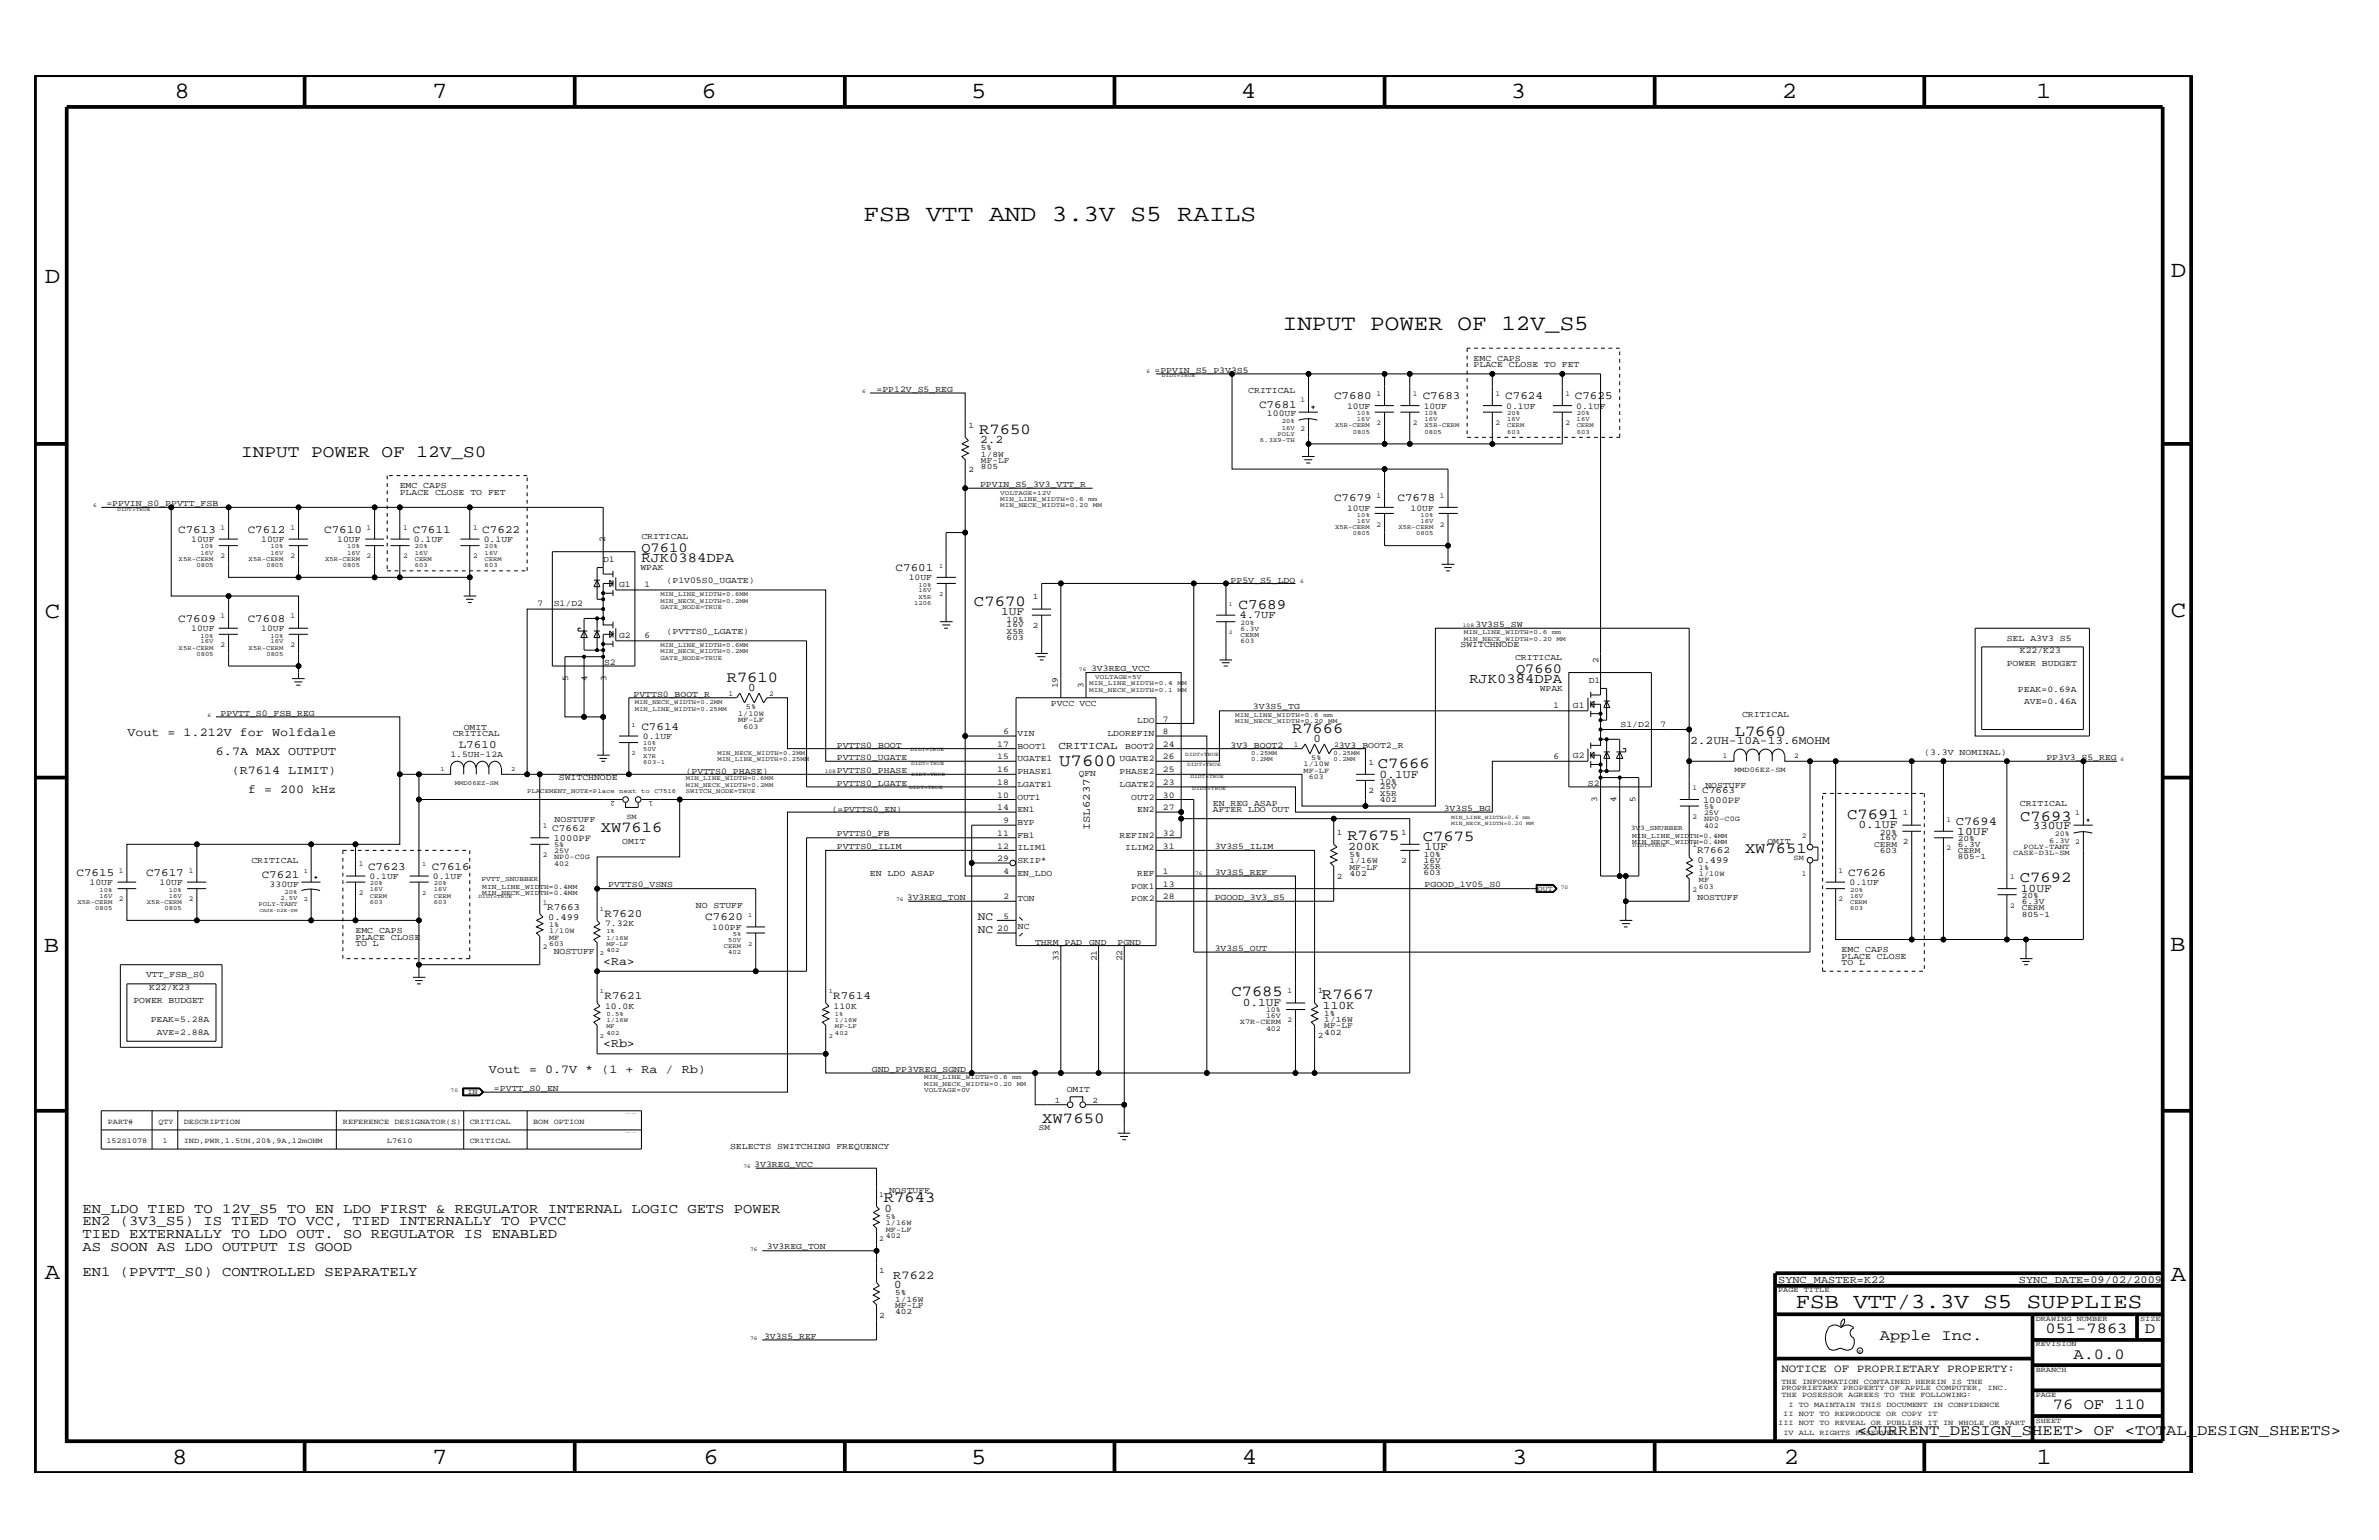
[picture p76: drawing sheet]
<svg xmlns="http://www.w3.org/2000/svg" width="432mm" height="279mm" viewBox="0 0 432 279" stroke-linecap="round" stroke-linejoin="round" font-family="sans-serif">
<defs><g id="words">
<g font-size="4.2">
<text x="31.7" y="17.8">8</text>
<text x="78.4" y="17.8">7</text>
<text x="127.3" y="17.8">6</text>
<text x="176.3" y="17.8">5</text>
<text x="225.2" y="17.8">4</text>
<text x="274.2" y="17.8">3</text>
<text x="323.4" y="17.8">2</text>
<text x="369.6" y="17.8">1</text>
<text x="156.7" y="40.2">FSB VTT AND 3.3V S5 RAILS</text>
<text x="8.1" y="51.3">D</text>
<text x="394" y="50.3">D</text>
<text x="8.1" y="112.1">C</text>
<text x="394" y="111.9">C</text>
<text x="8" y="172.7">B</text>
<text x="393.9" y="172.5">B</text>
<text x="8.1" y="232">A</text>
<text x="394" y="232.4">A</text>
<text x="31.3" y="265.6">8</text>
<text x="78.4" y="265.6">7</text>
<text x="127.7" y="265.6">6</text>
<text x="176.3" y="265.6">5</text>
<text x="225.4" y="265.6">4</text>
<text x="274.5" y="265.6">3</text>
<text x="323.8" y="265.6">2</text>
<text x="369.7" y="265.6">1</text>
</g>
<text font-size="4" x="232.8" y="59.8">INPUT POWER OF 12V_S5</text>
<text font-size="3.9" x="325.9" y="237.3">FSB VTT/3.3V S5 SUPPLIES</text>
<g font-size="3.1">
<text x="43.8" y="82.8">INPUT POWER OF 12V_S0</text>
<text x="192.2" y="139.1">U7600</text>
</g>
<g font-size="2.8">
<text x="177.7" y="78.7">R7650</text>
<text x="176.8" y="109.9">C7670</text>
<text x="131.9" y="123.7">R7610</text>
<text x="234.5" y="133">R7666</text>
<text x="314.9" y="133.5">L7660</text>
<text x="250.1" y="139.3">C7666</text>
<text x="335.3" y="148.5">C7691</text>
<text x="366.7" y="148.9">C7693</text>
<text x="109.1" y="151">XW7616</text>
<text x="244.6" y="152.4">R7675</text>
<text x="258.2" y="152.6">C7675</text>
<text x="316.7" y="154.8">XW7651</text>
<text x="366.6" y="160">C7692</text>
<text x="223.5" y="180.8">C7685</text>
<text x="239.9" y="181.3">R7667</text>
<text x="189.1" y="203.7">XW7650</text>
<text x="160.4" y="218.1">R7643</text>
<text x="341.2" y="243.1">Apple Inc.</text>
<text x="371.3" y="241.9">051-7863</text>
<text x="389.3" y="241.9">D</text>
<text x="376.3" y="246.5">A.0.0</text>
<text x="372.6" y="255.7">76 OF 110</text>
<text x="337.1" y="260.4">&lt;CURRENT_DESIGN_SHEET&gt; OF &lt;TOTAL_DESIGN_SHEETS&gt;</text>
</g>
<text font-size="2.6" x="224.8" y="110.5">C7689</text>
<g font-size="2.5">
<text x="116.4" y="100.1">Q7610</text>
<text x="116.4" y="102">RJK0384DPA</text>
<text x="266.7" y="123.9">RJK0384DPA</text>
<text x="275.2" y="122">Q7660</text>
<text x="15" y="220">EN_LDO TIED TO 12V_S5 TO EN LDO FIRST &amp; REGULATOR INTERNAL LOGIC GETS POWER</text>
<text x="15" y="222.3">EN2 (3V3_S5) IS TIED TO VCC, TIED INTERNALLY TO PVCC</text>
<text x="15" y="224.6">TIED EXTERNALLY TO LDO OUT. SO REGULATOR IS ENABLED</text>
<text x="15" y="226.9">AS SOON AS LDO OUTPUT IS GOOD</text>
<text x="15" y="231.5">EN1 (PPVTT_S0) CONTROLLED SEPARATELY</text>
</g>
<g font-size="2.2">
<text x="23.1" y="133.5">Vout = 1.212V for Wolfdale</text>
<text x="39.2" y="137">6.7A MAX OUTPUT</text>
<text x="42.1" y="140.5">(R7614 LIMIT)</text>
<text x="45" y="144">f = 200 kHz</text>
<text x="355" y="149.7">C7694</text>
<text x="109.5" y="175">&lt;Ra&gt;</text>
<text x="109.5" y="190">&lt;Rb&gt;</text>
<text x="88.7" y="194.7">Vout = 0.7V * (1 + Ra / Rb)</text>
<text x="162.1" y="232">R7622</text>
</g>
<g font-size="2.1">
<text x="177.9" y="80.4">2.2</text>
<text x="181.7" y="111.6">1UF</text>
<text x="135.8" y="125.3">0</text>
<text x="238.4" y="134.6">0</text>
<text x="306.7" y="135.1">2.2UH-10A-13.6MOHM</text>
<text x="250.4" y="141.1">0.1UF</text>
<text x="244.7" y="154.2">200K</text>
<text x="258.6" y="154.3">1UF</text>
<text x="337.3" y="150.2">0.1UF</text>
<text x="355.3" y="151.4">10UF</text>
<text x="368.9" y="150.5">330UF</text>
<text x="366.8" y="161.8">10UF</text>
<text x="177.5" y="167">NC</text>
<text x="177.5" y="169.3">NC</text>
<text x="225.6" y="182.6">0.1UF</text>
<text x="240.1" y="183">110K</text>
<text x="160.5" y="219.9">0</text>
<text x="162.3" y="233.7">0</text>
</g>
<g font-size="2">
<text x="228.5" y="73.9">C7681</text>
<text x="242.1" y="72.4">C7680</text>
<text x="258.2" y="72.4">C7683</text>
<text x="273.2" y="72.4">C7624</text>
<text x="285.8" y="72.4">C7625</text>
<text x="242.1" y="90.9">C7679</text>
<text x="253.7" y="90.9">C7678</text>
<text x="32.3" y="96.6">C7613</text>
<text x="45" y="96.6">C7612</text>
<text x="58.8" y="96.6">C7610</text>
<text x="74.9" y="96.6">C7611</text>
<text x="87.5" y="96.6">C7622</text>
<text x="162.6" y="103.6">C7601</text>
<text x="32.3" y="112.8">C7609</text>
<text x="45" y="112.8">C7608</text>
<text x="83.3" y="135.7">L7610</text>
<text x="116.4" y="132.4">C7614</text>
<text x="13.9" y="158.9">C7615</text>
<text x="26.5" y="158.9">C7617</text>
<text x="47.5" y="159.3">C7621</text>
<text x="66.8" y="157.8">C7623</text>
<text x="78.4" y="157.8">C7616</text>
<text x="335.4" y="158.9">C7626</text>
<text x="109.7" y="166.3">R7620</text>
<text x="128" y="167">C7620</text>
<text x="109.7" y="181.3">R7621</text>
<text x="151.2" y="181.3">R7614</text>
<text x="323.3" y="248.9">NOTICE OF PROPRIETARY PROPERTY:</text>
</g>
<g font-size="1.9">
<text x="225" y="112.2">4.7UF</text>
<text x="192.1" y="135.8">CRITICAL</text>
<text x="197.8" y="150.7" transform="rotate(-90 197.8 150.7)">ISL6237</text>
<text x="322.7" y="232.7">SYNC_MASTER=K22</text>
<text x="366.4" y="232.7">SYNC_DATE=09/02/2009</text>
</g>
<g font-size="1.8">
<text x="308.9" y="144">C7663</text>
<text x="100.2" y="150.8">C7662</text>
<text x="308" y="154.8">R7662</text>
<text x="99.3" y="165.1">R7663</text>
</g>
<g font-size="1.7">
<text x="309.1" y="145.7">1000PF</text>
<text x="100.5" y="152.6">1000PF</text>
<text x="308.1" y="156.5">0.499</text>
<text x="99.5" y="166.9">0.499</text>
</g>
<g font-size="1.6">
<text x="267.5" y="65.6">EMC CAPS</text>
<text x="159.1" y="71.1">=PP12V_S5_REG</text>
<text x="209.5" y="67.6">=PPVIN_S5_P3V3S5</text>
<text x="226.6" y="71.3">CRITICAL</text>
<text x="267.5" y="66.7">PLACE CLOSE TO FET</text>
<text x="230" y="75.6">100UF</text>
<text x="244.5" y="74.2">10UF</text>
<text x="258.4" y="74.2">10UF</text>
<text x="273.4" y="74.2">0.1UF</text>
<text x="286.1" y="74.2">0.1UF</text>
<text x="72.6" y="89.8">PLACE CLOSE TO FET</text>
<text x="72.6" y="88.6">EMC CAPS</text>
<text x="177.9" y="88.3">PPVIN_S5_3V3_VTT_R</text>
<text x="19.3" y="91.8">=PPVIN_S0_PPVTT_FSB</text>
<text x="244.5" y="92.7">10UF</text>
<text x="256" y="92.7">10UF</text>
<text x="34.7" y="98.4">10UF</text>
<text x="47.4" y="98.4">10UF</text>
<text x="61.2" y="98.4">10UF</text>
<text x="75.1" y="98.4">0.1UF</text>
<text x="87.8" y="98.4">0.1UF</text>
<text x="109.8" y="98.4" transform="rotate(-90 109.8 98.4)">2</text>
<text x="116.4" y="97.8">CRITICAL</text>
<text x="109.5" y="102.1">D1</text>
<text x="112.4" y="106.5">G1</text>
<text x="116.2" y="103.4">WPAK</text>
<text x="117" y="106.5">1</text>
<text x="121" y="105.9">(P1V05S0_UGATE)</text>
<text x="164.9" y="105.3">10UF</text>
<text x="223.4" y="105.7">PP5V_S5_LDO</text>
<text x="97.5" y="110">7</text>
<text x="100.5" y="109.9">S1/D2</text>
<text x="267.8" y="113.7">3V3S5_SW</text>
<text x="34.7" y="114.5">10UF</text>
<text x="47.4" y="114.5">10UF</text>
<text x="112.4" y="115.7">G2</text>
<text x="117" y="115.8">6</text>
<text x="121" y="115.1">(PVTTS0_LGATE)</text>
<text x="265.1" y="117.4">SWITCHNODE</text>
<text x="275" y="119.7">CRITICAL</text>
<text x="364.2" y="116.3">SEL A3V3 S5</text>
<text x="366.6" y="118.6">K22/K23</text>
<text x="103.1" y="123.6" transform="rotate(-90 103.1 123.6)">5</text>
<text x="106.6" y="123.6" transform="rotate(-90 106.6 123.6)">4</text>
<text x="109.6" y="120.7">S2</text>
<text x="110.1" y="123.6" transform="rotate(-90 110.1 123.6)">3</text>
<text x="192" y="124.9" transform="rotate(-90 192 124.9)">19</text>
<text x="196.7" y="124.9" transform="rotate(-90 196.7 124.9)">3</text>
<text x="198" y="121.8">3V3REG_VCC</text>
<text x="279.5" y="125.3">WPAK</text>
<text x="288.4" y="124">D1</text>
<text x="290.2" y="120.3" transform="rotate(-90 290.2 120.3)">2</text>
<text x="364.2" y="120.8">POWER BUDGET</text>
<text x="366.3" y="125.5">PEAK=0.69A</text>
<text x="40" y="129.8">PPVTT_S0_FSB_REG</text>
<text x="115" y="126.4">PVTTS0_BOOT_R</text>
<text x="190.8" y="128">PVCC VCC</text>
<text x="206.4" y="131.3">LDO</text>
<text x="211.1" y="130.9">7</text>
<text x="227.4" y="128.7">3V3S5_TG</text>
<text x="281.9" y="128.5">1</text>
<text x="285.5" y="128.4">G1</text>
<text x="294.1" y="131.9">S1/D2</text>
<text x="301.4" y="131.9">7</text>
<text x="316.2" y="130.1">CRITICAL</text>
<text x="367.4" y="127.8">AVE=0.46A</text>
<text x="81.7" y="137.4">1.5UH-12A</text>
<text x="82.2" y="133.5">CRITICAL</text>
<text x="84.2" y="132.4">OMIT</text>
<text x="116.7" y="134.1">0.1UF</text>
<text x="151.9" y="135.7">PVTTS0_BOOT</text>
<text x="151.9" y="138">PVTTS0_UGATE</text>
<text x="181" y="137.8">15</text>
<text x="181" y="135.5">17</text>
<text x="182.1" y="133.2">6</text>
<text x="184.7" y="133.5">VIN</text>
<text x="184.7" y="135.8">BOOT1</text>
<text x="201" y="133.5">LDOREFIN</text>
<text x="204.2" y="135.8">BOOT2</text>
<text x="211.1" y="137.8">26</text>
<text x="211.1" y="133.2">8</text>
<text x="211.1" y="135.5">24</text>
<text x="223.4" y="135.7">3V3_BOOT2</text>
<text x="243" y="135.7">3V3_BOOT2_R</text>
<text x="281.9" y="137.7">6</text>
<text x="285.5" y="137.6">G2</text>
<text x="349.2" y="137">(3.3V NOMINAL)</text>
<text x="371.4" y="138">PP3V3_S5_REG</text>
<text x="101.4" y="141.6">SWITCHNODE</text>
<text x="124.5" y="140.5">(PVTTS0_PHASE)</text>
<text x="151.9" y="140.2">PVTTS0_PHASE</text>
<text x="151.9" y="142.5">PVTTS0_LGATE</text>
<text x="181" y="140.2">16</text>
<text x="181" y="142.4">18</text>
<text x="184.7" y="142.8">LGATE1</text>
<text x="184.7" y="140.5">PHASE1</text>
<text x="184.7" y="138.1">UGATE1</text>
<text x="195.8" y="140.8">QFN</text>
<text x="203.2" y="142.8">LGATE2</text>
<text x="203.2" y="140.5">PHASE2</text>
<text x="203.2" y="138.1">UGATE2</text>
<text x="211.1" y="140.2">25</text>
<text x="211.1" y="142.4">23</text>
<text x="288.2" y="142.5">S2</text>
<text x="309.5" y="142.9">NOSTUFF</text>
<text x="100.7" y="149.1">NOSTUFF</text>
<text x="151" y="147.3">(=PVTTS0_EN)</text>
<text x="181" y="144.7">10</text>
<text x="181" y="147">14</text>
<text x="182.1" y="149.4">9</text>
<text x="184.7" y="149.7">BYP</text>
<text x="184.7" y="147.3">EN1</text>
<text x="184.7" y="145.1">OUT1</text>
<text x="205.3" y="145.1">OUT2</text>
<text x="206.4" y="147.3">EN2</text>
<text x="211.1" y="144.7">30</text>
<text x="211.1" y="147">27</text>
<text x="220.1" y="146.2">EN REG ASAP</text>
<text x="220.1" y="147.3">AFTER LDO OUT</text>
<text x="262" y="147.2">3V3S5_BG</text>
<text x="289.9" y="145.5" transform="rotate(-90 289.9 145.5)">3</text>
<text x="293.4" y="145.5" transform="rotate(-90 293.4 145.5)">4</text>
<text x="296.8" y="145.5" transform="rotate(-90 296.8 145.5)">5</text>
<text x="366.6" y="146.2">CRITICAL</text>
<text x="112.9" y="153.2">OMIT</text>
<text x="151.9" y="154">PVTTS0_ILIM</text>
<text x="151.9" y="151.8">PVTTS0_FB</text>
<text x="181" y="151.7">11</text>
<text x="181" y="154">12</text>
<text x="184.7" y="154.3">ILIM1</text>
<text x="184.7" y="152">FB1</text>
<text x="203.2" y="152">REFIN2</text>
<text x="204.2" y="154.3">ILIM2</text>
<text x="211.1" y="151.7">32</text>
<text x="211.1" y="154">31</text>
<text x="220.5" y="154">3V3S5_ILIM</text>
<text x="320.8" y="153.2">OMIT</text>
<text x="16.3" y="160.6">10UF</text>
<text x="29" y="160.6">10UF</text>
<text x="45.6" y="156.6">CRITICAL</text>
<text x="48.9" y="160.9">330UF</text>
<text x="67.1" y="159.5">0.1UF</text>
<text x="78.6" y="159.5">0.1UF</text>
<text x="110.4" y="161">PVTTS0_VSNS</text>
<text x="157.9" y="158.9">EN LDO ASAP</text>
<text x="181" y="156.2">29</text>
<text x="182.1" y="158.6">4</text>
<text x="184.7" y="158.9">EN_LDO</text>
<text x="184.7" y="156.6">SKIP*</text>
<text x="205.3" y="161.2">POK1</text>
<text x="206.4" y="158.9">REF</text>
<text x="211.1" y="158.6">1</text>
<text x="211.1" y="160.9">13</text>
<text x="220.5" y="158.7">3V3S5_REF</text>
<text x="258.6" y="161">PGOOD_1V05_S0</text>
<text x="335.7" y="160.6">0.1UF</text>
<text x="126.3" y="164.7">NO STUFF</text>
<text x="164.6" y="163.3">3V3REG_TON</text>
<text x="182.1" y="163.2">2</text>
<text x="182.1" y="166.7">5</text>
<text x="184.7" y="163.5">TON</text>
<text x="205.3" y="163.5">POK2</text>
<text x="211.1" y="163.2">28</text>
<text x="220.5" y="163.3">PGOOD_3V3_S5</text>
<text x="308.1" y="163.3">NOSTUFF</text>
<text x="64.5" y="171.6">TO L</text>
<text x="64.5" y="170.5">PLACE CLOSE</text>
<text x="64.5" y="169.3">EMC CAPS</text>
<text x="100.5" y="173.1">NOSTUFF</text>
<text x="109.8" y="168">7.32K</text>
<text x="129.3" y="168.7">100PF</text>
<text x="181" y="168.9">20</text>
<text x="184.7" y="168.5">NC</text>
<text x="187.9" y="171.4">THRM_PAD</text>
<text x="197.7" y="171.4">GND</text>
<text x="202.9" y="171.4">PGND</text>
<text x="220.5" y="172.5">3V3S5_OUT</text>
<text x="334.3" y="173.9">PLACE CLOSE</text>
<text x="334.3" y="172.7">EMC CAPS</text>
<text x="26.5" y="177.3">VTT_FSB_S0</text>
<text x="27.1" y="179.7">K22/K23</text>
<text x="192.1" y="174.4" transform="rotate(-90 192.1 174.4)">33</text>
<text x="199.1" y="174.4" transform="rotate(-90 199.1 174.4)">21</text>
<text x="203.7" y="174.4" transform="rotate(-90 203.7 174.4)">22</text>
<text x="334.3" y="175">TO L</text>
<text x="24.2" y="182">POWER BUDGET</text>
<text x="27.3" y="185.4">PEAK=5.28A</text>
<text x="109.8" y="183">10.0K</text>
<text x="151.3" y="183">110K</text>
<text x="28.4" y="187.7">AVE=2.88A</text>
<text x="89.7" y="197.9">=PVTT_S0_EN</text>
<text x="158.2" y="194.4">GND_PP3VREG_SGND</text>
<text x="193.6" y="198.1">OMIT</text>
<text x="132.5" y="208.5">SELECTS SWITCHING FREQUENCY</text>
<text x="136.9" y="211.7">3V3REG_VCC</text>
<text x="161.4" y="216.5">NOSTUFF</text>
<text x="139.2" y="226.7">3V3REG_TON</text>
<text x="138.7" y="242.9">3V3S5_REF</text>
</g>
<g font-size="1.5">
<text x="175.8" y="77.7">1</text>
<text x="178.1" y="82.8">1/8W</text>
<text x="178.1" y="81.6">5%</text>
<text x="175.8" y="85.7">2</text>
<text x="178.1" y="84">MF-LF</text>
<text x="178.1" y="85.1">805</text>
<text x="182.7" y="113.8">16V</text>
<text x="182.7" y="112.8">10%</text>
<text x="187.5" y="114">2</text>
<text x="187.5" y="108.7">1</text>
<text x="182.7" y="115">X5R</text>
<text x="182.7" y="116.1">603</text>
<text x="248.4" y="144">2</text>
<text x="248.4" y="138.7">1</text>
<text x="250.4" y="142.2">10%</text>
<text x="250.4" y="143.2">25V</text>
<text x="250.4" y="145.6">402</text>
<text x="250.4" y="144.4">X5R</text>
<text x="345.4" y="147.9">1</text>
<text x="242.7" y="151.4">1</text>
<text x="244.9" y="155.5">5%</text>
<text x="254.3" y="151.4">1</text>
<text x="258.4" y="155.5">10%</text>
<text x="340.2" y="153.6">CERM</text>
<text x="341.2" y="154.8">603</text>
<text x="341.2" y="152.4">16V</text>
<text x="341.2" y="151.4">20%</text>
<text x="345.4" y="153.2">2</text>
<text x="355.3" y="155.9">805-1</text>
<text x="355.3" y="154.8">CERM</text>
<text x="355.3" y="152.6">20%</text>
<text x="355.3" y="153.6">6.3V</text>
<text x="242.7" y="159.5">2</text>
<text x="244.9" y="156.6">1/16W</text>
<text x="244.9" y="157.8">MF-LF</text>
<text x="244.9" y="158.9">402</text>
<text x="254.3" y="156.6">2</text>
<text x="258.4" y="157.7">X5R</text>
<text x="258.4" y="158.8">603</text>
<text x="258.4" y="156.5">16V</text>
<text x="366.9" y="166.3">805-1</text>
<text x="366.9" y="163.9">6.3V</text>
<text x="366.9" y="165.1">CERM</text>
<text x="366.9" y="162.9">20%</text>
<text x="239.2" y="180.2">1</text>
<text x="240.4" y="185.4">1/16W</text>
<text x="240.4" y="184.3">1%</text>
<text x="239.2" y="188.3">2</text>
<text x="240.4" y="187.7">402</text>
<text x="240.4" y="186.5">MF-LF</text>
<text x="191.4" y="200.1">1</text>
<text x="198.3" y="200.1">2</text>
<text x="188.6" y="205">SM</text>
<text x="159.6" y="231">1</text>
<text x="159.6" y="239">2</text>
<text x="162.5" y="237.3">MF-LF</text>
<text x="162.5" y="236.2">1/16W</text>
<text x="162.5" y="238.4">402</text>
<text x="162.5" y="235">5%</text>
</g>
<g font-size="1.4">
<text x="249.9" y="71.9">1</text>
<text x="256.5" y="71.9">1</text>
<text x="271.4" y="71.9">1</text>
<text x="284.1" y="71.9">1</text>
<text x="236.1" y="73">1</text>
<text x="249.9" y="77.1">2</text>
<text x="256.5" y="77.1">2</text>
<text x="271.4" y="77.1">2</text>
<text x="284.1" y="77.1">2</text>
<text x="236.1" y="78.2">2</text>
<text x="249.9" y="95.5">2</text>
<text x="249.9" y="90.3">1</text>
<text x="261.4" y="95.5">2</text>
<text x="261.4" y="90.3">1</text>
<text x="40" y="101.3">2</text>
<text x="40" y="96.1">1</text>
<text x="52.7" y="101.3">2</text>
<text x="52.7" y="96.1">1</text>
<text x="66.5" y="101.3">2</text>
<text x="66.5" y="96.1">1</text>
<text x="73.2" y="101.3">2</text>
<text x="73.2" y="96.1">1</text>
<text x="85.9" y="101.3">2</text>
<text x="85.9" y="96.1">1</text>
<text x="40" y="112.2">1</text>
<text x="52.7" y="112.2">1</text>
<text x="40" y="117.4">2</text>
<text x="52.7" y="117.4">2</text>
<text x="132.2" y="126.3">1</text>
<text x="134" y="129.8">1/10W</text>
<text x="134" y="131">MF-LF</text>
<text x="135.4" y="128.7">5%</text>
<text x="139.6" y="126.3">2</text>
<text x="135" y="132.2">603</text>
<text x="234.9" y="135.5">1</text>
<text x="238" y="138">5%</text>
<text x="242.1" y="135.5">2</text>
<text x="312.7" y="137.6">1</text>
<text x="325.6" y="137.6">2</text>
<text x="236.6" y="139.1">1/10W</text>
<text x="236.6" y="140.2">MF-LF</text>
<text x="237.6" y="141.4">603</text>
<text x="307.2" y="143.4">1</text>
<text x="314.8" y="140">MMD06EZ-SM</text>
<text x="111.7" y="145.4" transform="rotate(-180 111.7 145.4)">2</text>
<text x="113.7" y="148.5">SM</text>
<text x="118.5" y="145.4" transform="rotate(-180 118.5 145.4)">1</text>
<text x="307.2" y="148.5">2</text>
<text x="309.3" y="149">NP0-C0G</text>
<text x="309.3" y="147.9">25V</text>
<text x="309.3" y="146.8">5%</text>
<text x="353.3" y="149.1">1</text>
<text x="376.7" y="147.9">1</text>
<text x="98.6" y="155.5">2</text>
<text x="98.6" y="150.2">1</text>
<text x="100.6" y="155.9">NP0-C0G</text>
<text x="100.6" y="154.8">25V</text>
<text x="100.6" y="153.7">5%</text>
<text x="307.2" y="153.7">1</text>
<text x="309.3" y="150.1">402</text>
<text x="327.1" y="152">2</text>
<text x="353.3" y="154.3">2</text>
<text x="365.4" y="155.1">CASE-D3L-SM</text>
<text x="367.3" y="154">POLY-TANT</text>
<text x="371.9" y="152.9">6.3V</text>
<text x="373" y="151.8">20%</text>
<text x="376.7" y="153.2">2</text>
<text x="21.6" y="158.4">1</text>
<text x="34.3" y="158.4">1</text>
<text x="65.1" y="157.2">1</text>
<text x="100.6" y="157.1">402</text>
<text x="279.1" y="161.6">OUT</text>
<text x="307.2" y="161.8">2</text>
<text x="308.4" y="161.2">603</text>
<text x="308.4" y="160">MF</text>
<text x="308.4" y="157.8">1%</text>
<text x="308.4" y="158.9">1/10W</text>
<text x="325.5" y="156.1">SM</text>
<text x="327.1" y="158.9">1</text>
<text x="333.7" y="158.4">1</text>
<text x="364.8" y="159.5">1</text>
<text x="21.6" y="163.5">2</text>
<text x="34.3" y="163.5">2</text>
<text x="65.1" y="162.3">2</text>
<text x="98.6" y="164.1">1</text>
<text x="333.7" y="163.5">2</text>
<text x="364.8" y="164.7">2</text>
<text x="98.6" y="172.2">2</text>
<text x="99.7" y="171.6">603</text>
<text x="99.7" y="169.3">1/10W</text>
<text x="99.7" y="170.5">MF</text>
<text x="99.7" y="168.2">1%</text>
<text x="225" y="185.9">X7R-CERM</text>
<text x="229.8" y="184.8">16V</text>
<text x="229.8" y="183.7">10%</text>
<text x="233.7" y="185.4">2</text>
<text x="233.7" y="180.2">1</text>
<text x="229.8" y="187.1">402</text>
<text x="19.6" y="203.9">PART#</text>
<text x="28.8" y="203.9">QTY</text>
<text x="33.4" y="203.9">DESCRIPTION</text>
<text x="62.2" y="203.9">REFERENCE DESIGNATOR(S)</text>
<text x="84.8" y="198.5">IN</text>
<text x="85.3" y="203.9">CRITICAL</text>
<text x="96.8" y="203.9">BOM OPTION</text>
<text x="19.3" y="207.3">152S1078</text>
<text x="29.5" y="207.3">1</text>
<text x="33.4" y="207.3">IND,PWR,1.5UH,20%,9A,12mOHM</text>
<text x="70.2" y="207.3">L7610</text>
<text x="85.3" y="207.3">CRITICAL</text>
<text x="159.6" y="217.1">1</text>
<text x="160.8" y="221.2">5%</text>
<text x="159.6" y="225.2">2</text>
<text x="160.8" y="222.3">1/16W</text>
<text x="160.8" y="223.5">MF-LF</text>
<text x="160.8" y="224.6">402</text>
<text x="322.7" y="234.4">PAGE TITLE</text>
<text x="369.5" y="239.6">DRAWING NUMBER</text>
<text x="388.5" y="239.6">SIZE</text>
<text x="369.5" y="244.2">REVISION</text>
<text x="323.3" y="251.1">THE INFORMATION CONTAINED HEREIN IS THE</text>
<text x="369.5" y="248.9">BRANCH</text>
<text x="323.3" y="253.4">THE POSESSOR AGREES TO THE FOLLOWING:</text>
<text x="323.3" y="252.3">PROPRIETARY PROPERTY OF APPLE COMPUTER, INC.</text>
<text x="323.7" y="256.9">II NOT TO REPRODUCE OR COPY IT</text>
<text x="324.6" y="255.2">I TO MAINTAIN THIS DOCUMENT IN CONFIDENCE</text>
<text x="369.5" y="253.4">PAGE</text>
<text x="322.7" y="258.6">III NOT TO REVEAL OR PUBLISH IT IN WHOLE OR PART</text>
<text x="323.7" y="260.4">IV ALL RIGHTS RESERVED</text>
<text x="369.5" y="258.1">SHEET</text>
</g>
<g font-size="1.3">
<text x="225.1" y="113.4">20%</text>
<text x="225.1" y="114.4">6.3V</text>
<text x="225.1" y="115.6">CERM</text>
<text x="225.1" y="116.7">603</text>
<text x="296" y="150.7">3V3_SNUBBER</text>
<text x="296.2" y="153.2">MIN_NECK_WIDTH=0.4MM</text>
<text x="296.2" y="152">MIN_LINE_WIDTH=0.4MM</text>
<text x="87.4" y="159.8">PVTT_SNUBBER</text>
<text x="87.5" y="161.2">MIN_LINE_WIDTH=0.4MM</text>
<text x="87.5" y="162.3">MIN_NECK_WIDTH=0.4MM</text>
</g>
<g font-size="1.2">
<text x="232.7" y="76.8">20%</text>
<text x="242.3" y="77.5">X5R-CERM</text>
<text x="246.3" y="75.3">10%</text>
<text x="246.3" y="76.4">16V</text>
<text x="258.6" y="77.5">X5R-CERM</text>
<text x="258.6" y="76.4">16V</text>
<text x="258.6" y="75.3">10%</text>
<text x="273.6" y="76.4">16V</text>
<text x="273.6" y="77.5">CERM</text>
<text x="273.6" y="75.3">20%</text>
<text x="286.2" y="76.4">16V</text>
<text x="286.2" y="77.5">CERM</text>
<text x="286.2" y="75.3">20%</text>
<text x="228.7" y="80.2">6.3X9-TH</text>
<text x="231.9" y="79">POLY</text>
<text x="232.7" y="78">16V</text>
<text x="245.5" y="78.7">0805</text>
<text x="258.6" y="78.7">0805</text>
<text x="273.6" y="78.7">603</text>
<text x="286.2" y="78.7">603</text>
<text x="181.5" y="89.8">VOLTAGE=12V</text>
<text x="181.5" y="90.9">MIN_LINE_WIDTH=0.6</text>
<text x="181.5" y="92.1">MIN_NECK_WIDTH=0.20</text>
<text x="197.5" y="90.9">mm</text>
<text x="198.4" y="92.1">MM</text>
<text x="242.3" y="96">X5R-CERM</text>
<text x="246.3" y="93.8">10%</text>
<text x="246.3" y="94.9">16V</text>
<text x="253.8" y="96">X5R-CERM</text>
<text x="257.8" y="94.9">16V</text>
<text x="257.8" y="93.8">10%</text>
<text x="32.4" y="101.7">X5R-CERM</text>
<text x="36.4" y="99.5">10%</text>
<text x="36.4" y="100.6">16V</text>
<text x="45.1" y="101.7">X5R-CERM</text>
<text x="49.1" y="100.6">16V</text>
<text x="49.1" y="99.5">10%</text>
<text x="59" y="101.7">X5R-CERM</text>
<text x="63" y="100.6">16V</text>
<text x="63" y="99.5">10%</text>
<text x="75.3" y="101.7">CERM</text>
<text x="75.3" y="99.5">20%</text>
<text x="75.3" y="100.6">16V</text>
<text x="88" y="101.7">CERM</text>
<text x="88" y="100.6">16V</text>
<text x="88" y="99.5">20%</text>
<text x="245.5" y="97.1">0805</text>
<text x="257" y="97.1">0805</text>
<text x="35.6" y="102.9">0805</text>
<text x="48.3" y="102.9">0805</text>
<text x="62.2" y="102.9">0805</text>
<text x="75.3" y="102.9">603</text>
<text x="88" y="102.9">603</text>
<text x="166.7" y="106.5">10%</text>
<text x="166.7" y="107.5">16V</text>
<text x="170.4" y="103">1</text>
<text x="119.9" y="110.5">GATE_NODE=TRUE</text>
<text x="119.9" y="109.3">MIN_NECK_WIDTH=0.2MM</text>
<text x="119.9" y="108.1">MIN_LINE_WIDTH=0.6MM</text>
<text x="165.9" y="109.8">1206</text>
<text x="166.7" y="108.7">X5R</text>
<text x="170.4" y="108.1">2</text>
<text x="32.4" y="117.9">X5R-CERM</text>
<text x="35.6" y="119">0805</text>
<text x="36.4" y="115.7">10%</text>
<text x="36.4" y="116.7">16V</text>
<text x="45.1" y="117.9">X5R-CERM</text>
<text x="48.3" y="119">0805</text>
<text x="49.1" y="116.7">16V</text>
<text x="49.1" y="115.7">10%</text>
<text x="119.9" y="118.6">MIN_NECK_WIDTH=0.2MM</text>
<text x="119.9" y="119.7">GATE_NODE=TRUE</text>
<text x="119.9" y="117.4">MIN_LINE_WIDTH=0.6MM</text>
<text x="265.7" y="115.1">MIN_LINE_WIDTH=0.6</text>
<text x="265.7" y="116.3">MIN_NECK_WIDTH=0.20</text>
<text x="281.7" y="115.1">mm</text>
<text x="282.5" y="116.3">MM</text>
<text x="197.7" y="124.3">MIN_LINE_WIDTH=0.4</text>
<text x="197.7" y="125.5">MIN_NECK_WIDTH=0.1</text>
<text x="198.8" y="123.1">VOLTAGE=5V</text>
<text x="213.7" y="124.3">MM</text>
<text x="213.7" y="125.5">MM</text>
<text x="114.6" y="131.9">1</text>
<text x="115.2" y="127.8">MIN_NECK_WIDTH=0.2MM</text>
<text x="115.2" y="129">MIN_LINE_WIDTH=0.25MM</text>
<text x="224.2" y="130.1">MIN_LINE_WIDTH=0.6</text>
<text x="224.2" y="131.3">MIN_NECK_WIDTH=0.20</text>
<text x="240.2" y="130.1">mm</text>
<text x="241.1" y="131.3">MM</text>
<text x="114.6" y="137">2</text>
<text x="116.8" y="137.4">X7R</text>
<text x="116.8" y="135.2">10%</text>
<text x="116.8" y="136.3">50V</text>
<text x="130.2" y="137">MIN_NECK_WIDTH=0.2MM</text>
<text x="227.1" y="137">0.25MM</text>
<text x="242.1" y="137">0.25MM</text>
<text x="79.9" y="139.9">1</text>
<text x="82.5" y="142.4">MMD06EZ-SM</text>
<text x="92.8" y="139.9">2</text>
<text x="95.7" y="144">PLACEMENT_NOTE=Place next to C7516</text>
<text x="116.8" y="138.6">603-1</text>
<text x="124.5" y="141.6">MIN_LINE_WIDTH=0.6MM</text>
<text x="124.5" y="142.8">MIN_NECK_WIDTH=0.2MM</text>
<text x="124.5" y="144">SWITCH_NODE=TRUE</text>
<text x="130.2" y="138.1">MIN_LINE_WIDTH=0.25MM</text>
<text x="227.1" y="138.1">0.2MM</text>
<text x="242.1" y="138.1">0.2MM</text>
<text x="18" y="161.8">10%</text>
<text x="30.6" y="161.8">10%</text>
<text x="55.1" y="158.4">1</text>
<text x="67.1" y="161.7">16V</text>
<text x="67.1" y="160.6">20%</text>
<text x="76.6" y="157.2">1</text>
<text x="78.7" y="160.6">20%</text>
<text x="78.7" y="161.7">16V</text>
<text x="335.8" y="161.8">20%</text>
<text x="14.1" y="163.9">X5R-CERM</text>
<text x="17.3" y="165.1">0805</text>
<text x="18" y="162.8">16V</text>
<text x="26.7" y="163.9">X5R-CERM</text>
<text x="29.9" y="165.1">0805</text>
<text x="30.6" y="162.8">16V</text>
<text x="46.9" y="164.4">POLY-TANT</text>
<text x="50.9" y="163.3">2.5V</text>
<text x="51.6" y="162.2">20%</text>
<text x="55.1" y="163.5">2</text>
<text x="67.1" y="162.8">CERM</text>
<text x="67.1" y="163.9">603</text>
<text x="76.6" y="162.3">2</text>
<text x="78.7" y="163.9">603</text>
<text x="78.7" y="162.8">CERM</text>
<text x="108.9" y="165.2">1</text>
<text x="135.8" y="166.4">1</text>
<text x="335.8" y="162.8">16V</text>
<text x="335.8" y="163.9">CERM</text>
<text x="335.8" y="165.1">603</text>
<text x="108.9" y="173.3">2</text>
<text x="110.1" y="170.5">1/16W</text>
<text x="110.1" y="171.6">MF-LF</text>
<text x="110.1" y="172.7">402</text>
<text x="110.1" y="169.3">1%</text>
<text x="131.4" y="172.1">CERM</text>
<text x="132.2" y="173.2">402</text>
<text x="132.2" y="170.9">50V</text>
<text x="133" y="169.9">5%</text>
<text x="135.8" y="171.6">2</text>
<text x="108.9" y="180.2">1</text>
<text x="110.1" y="185.4">1/16W</text>
<text x="110.1" y="184.3">0.5%</text>
<text x="150.5" y="180.2">1</text>
<text x="151.6" y="185.4">1/16W</text>
<text x="151.6" y="184.3">1%</text>
<text x="108.9" y="188.3">2</text>
<text x="110.1" y="186.5">MF</text>
<text x="110.1" y="187.7">402</text>
<text x="150.5" y="188.3">2</text>
<text x="151.6" y="187.7">402</text>
<text x="151.6" y="186.5">MF-LF</text>
<text x="167.7" y="197">MIN_NECK_WIDTH=0.20</text>
<text x="167.7" y="195.8">MIN_LINE_WIDTH=0.6</text>
<text x="183.7" y="195.8">mm</text>
<text x="184.6" y="197">MM</text>
<text x="167.7" y="198.1">VOLTAGE=0V</text>
</g>
<g font-size="1">
<text x="156.5" y="71.3">6</text>
<text x="208.1" y="67.6">6</text>
<text x="210.9" y="68.4">DIDT=TRUE</text>
<text x="16.9" y="92.1">6</text>
<text x="21.3" y="92.7">DIDT=TRUE</text>
<text x="236" y="105.7">6</text>
<text x="223" y="109.9">1</text>
<text x="265.5" y="113.7">108</text>
<text x="223" y="115.1">2</text>
<text x="195.8" y="121.8">76</text>
<text x="37.7" y="130.1">6</text>
<text x="165.3" y="136.3">DIDT=TRUE</text>
<text x="215.1" y="137.1">DIDT=TRUE</text>
<text x="149.7" y="140.2">108</text>
<text x="165" y="143.1">DIDT=TRUE</text>
<text x="165.4" y="138.7">DIDT=TRUE</text>
<text x="165.4" y="140.8">DIDT=TRUE</text>
<text x="215.5" y="139">DIDT=TRUE</text>
<text x="216.1" y="141.1">DIDT=TRUE</text>
<text x="216.4" y="143.4">DIDT=TRUE</text>
<text x="384.9" y="138.1">6</text>
<text x="263.4" y="149.7">MIN_NECK_WIDTH=0.20 MM</text>
<text x="263.4" y="148.5">MIN_LINE_WIDTH=0.6 mm</text>
<text x="296.3" y="153.7">DIDT=TRUE</text>
<text x="216.9" y="158.7">76</text>
<text x="283.3" y="161.2">70</text>
<text x="86.9" y="162.9">DIDT=TRUE</text>
<text x="162.6" y="163.5">76</text>
<text x="81.8" y="198.1">70</text>
<text x="135" y="211.9">76</text>
<text x="136.1" y="226.9">76</text>
<text x="136.1" y="243.1">76</text>
</g>
<g font-size=".9">
<text x="47.1" y="165.5">CASE-D2E-SM</text>
<text x="337.3" y="245.4">R</text>
</g>
</g></defs>
<g fill="none" stroke="#000" stroke-width=".18">
<path d="M157.9 71.3h17.3v8l.6 .6-1.2 .6 1.2 .5-1.2 .6 1.2 .6-1.2 .6 .6 .6v5.2M209.8 67.8h13.8M235.7 76.2a5.5 5.5 0 0 1 3.4 0M235.7 74.8h3.5M237.5 67.8h-13.9v17.3h27.7v6.9M237.5 75.9v6.9M238 73.8h.6M238.4 73.6v.6M249.5 74.8h3.5M249.5 73.6h3.5M251.3 67.8h-13.8v7M251.3 74.8v5.7h4.6"/>
<path d="M254.2 73.6h3.5M254.2 74.8h3.5M255.9 74.8v5.7h15M255.9 67.8h-4.6v5.8M269.2 74.8h3.4M269.2 73.6h3.4M270.9 67.8h-15v5.8M270.9 74.8v5.7M281.9 74.8h3.4M281.9 73.6h3.4M283.6 67.8h-12.7v5.8M283.6 67.8v5.8"/>
<path d="M283.6 74.8v5.7h-12.7M283.6 67.8h6.9v58.3h-1.8M18.4 92h12.7v16.1h10.4v5.9M31.1 92h36.9M39.7 99h3.5M39.7 97.8h3.5M41.5 99v5.8h12.7v-5.8M41.5 92v5.8M52.4 99h3.5M52.4 97.8h3.5M54.2 92v5.8M66.3 99h3.4"/>
<path d="M66.3 97.8h3.4M68 99v5.8h-13.8M70.9 99h3.4M70.9 97.8h3.4M72.6 92h-4.6v5.8M72.6 99v5.8h-4.6M83.6 99h3.4M83.6 97.8h3.4M85.3 92h24.2v12.2h1.8M85.3 92h-12.7v5.8M85.3 92v5.8M85.3 99v9.1"/>
<path d="M175.2 96.6h-3.5v8.2M175.2 96.6v36.9M198.3 88.6h-23.1v8M236.3 82.8h2.3M236.7 83.4h1.5M237.1 84h.7M237.5 80.5h13.8M249.5 93.2h3.5M249.5 92h3.5M251.3 85.1h11.5v6.9M251.3 93.2v5.8h11.5M261.1 92h3.5"/>
<path d="M261.1 93.2h3.5M262.8 93.2v9.2M39.7 115.1h3.5M39.7 114h3.5M41.5 108.1h12.7v5.9M41.5 115.1v5.7h12.7M52.4 115.1h3.5M52.4 114h3.5M54.2 115.1v8M72.6 104.8h12.7M84.2 108.1h2.2M84.6 108.7h1.3"/>
<path d="M84.9 109.3h.7M100.3 100.1h14.9v20.7h-14.9zM105.4 114h-.5v.5h1.7M106 114.5l.6 1.2h-1.2zM106 119.1v11h-3.5v-11h7M107.8 105.3h1.1M107.8 114.5h1.1M108.4 105.3l.5 1.1h-1.1zM108.4 112.2v5.8M108.4 114.5l.5 1.2h-1.1zM109.5 110.5h-13.8v30M109.5 103h-1.1v5.7h1.1"/>
<path d="M109.5 112.2h-3.5v5.8h3.5M109.5 116.9h1.8M109.5 107.6h1.8M110.7 105.3l.6 .6-.6 .5zM111.3 105.9h-1.8v7.5h1.8M111.3 115.1l-.6-.6v1.2l.6-.6h-1.8v15h-3.5M111.3 103.6v1.2M111.3 105.3v1.1M111.3 107v1.1M111.3 112.8v1.2M111.3 114.5v1.2M111.3 116.3v1.1"/>
<path d="M111.8 104.8v2.2h38.1v31.1h34.5M111.8 114v2.3h34.6v26.5h38M170 105.9h3.5M170 104.8h3.5M170.6 112.8h2.3M171 113.4h1.5M171.4 114h.7M171.7 105.9v6.9M187.3 111.6h3.5M187.3 110.5h3.5M187.9 118.6h2.3M188.3 119.1h1.4"/>
<path d="M188.7 119.7h.7M189.1 111.6v7M192.5 105.9h-3.4v4.6M216.7 105.9h18.4M220.7 111.6h3.5M220.7 112.8h3.5M221.3 119.7h2.3M222.5 105.9v5.7M222.5 112.8v6.9M261.6 102.4h2.4M262.1 103h1.4M262.5 103.6h.7"/>
<path d="M358.5 114h20.7v19.5h-20.7zM359.7 117.4h18.4v15h-18.4zM39.2 130.1h33.4v23.1h-8.1M53 123.1h2.3M53.4 123.7h1.5M53.8 124.3h.7M84.2 139.3a1.1 1.1 0 0 1 1.1-1.2 1.1 1.1 0 0 1 1.1 1.2M84.2 139.3a1.19 1.19 0 0 0-1.2-1.2 1.19 1.19 0 0 0-1.2 1.2v1.2h-9.2M84.2 139.3v1.2M88.7 139.3a1.1 1.1 0 0 0-1.1-1.2 1.1 1.1 0 0 0-1.2 1.2v1.2M90.9 139.3a1.1 1.1 0 0 0-1.1-1.2 1.1 1.1 0 0 0-1.1 1.2v1.2M91 139.3v1.2h7"/>
<path d="M108.4 137h2.3M108.8 137.6h1.4M109.1 138.1h.7M109.5 130.1v6.9M112.4 134.7h3.4M112.4 133.5h3.4M114.1 133.5v-6.9h19.6l.6-.9 .8 1.8 .9-1.8 .9 1.8 .9-1.8 .8 1.8 .6-.9h3.7v9.2h41.5M114.1 134.7v5.8M184.4 133.5h-9.2v25.4h9.2M184.4 126.6h25.4v45h-25.4zM192.5 126.6v-20.7h24.2v25.4h-6.9M197.1 126.6v-4.6h17.3v25.3h-4.6"/>
<path d="M209.8 133.5h9.2v61.2h16.1v-11.5M209.8 135.8h26.5l.6-.8 .9 1.8 .8-1.8 .9 1.8 .9-1.8 .8 1.8 .6-1h6v4.7M221.8 120.2h1.4M222.1 120.8h.8M284.8 122h14.9v20.8h-14.9zM288.2 126.6v2.4h-66.9v9.1h-11.5M288.2 135.8v2.3h-17.3v9.2h-35.8v-4.5h-25.3M288.7 127.8l.6-.6v1.2zM288.7 127.8h1.8v7.4h-1.8M288.7 137l.6-.6v1.2l-.6-.6h1.8v21.9h4.6M288.7 125.5v1.1M288.7 127.2v1.2"/>
<path d="M288.7 129v1.1M288.7 134.7v1.1M288.7 136.4v1.2M288.7 138.1v1.2M288.7 138.7h1.8M288.7 129.5h1.8M290.5 134.1h3.5v5.8h-3.5M290.5 124.9h1.1v5.8h-1.1M290.5 132.4h16.1v-18.4h-46.1v32.2h-12.7M291.1 127.2h1.1M291.1 136.4h1.1M291.6 134.1v5.8"/>
<path d="M291.6 136.4l.6 1.2h-1.1zM291.6 127.2l.6 1.2h-1.1zM294 136.4l.6 1.2h-1.2zM294.6 135.8h.5v.6h-1.7M306.6 132.4v5.7M316.9 137a1.1 1.1 0 0 0-1.1-1.1 1.1 1.1 0 0 0-1.1 1.1v1.1h-8.1v7M319.2 137a1.1 1.1 0 0 0-1.1-1.1 1.1 1.1 0 0 0-1.1 1.1v1.1M321.7 137a1.19 1.19 0 0 0-1.2-1.1 1.19 1.19 0 0 0-1.2 1.1v1.1M321.7 137v1.1M321.7 137a1.1 1.1 0 0 1 1.1-1.1 1.1 1.1 0 0 1 1.1 1.1M324 137v1.1h9.2v21.9M328.5 138.1v15.1"/>
<path d="M333.2 138.1h13.8v11.6M347 138.1h17.3M352.7 138.1v12.7M364.3 138.1h13.8v11.6M364.3 138.1v23.1M378.1 138.1h6.1M35.7 153.2h20.8v6.8M56.5 153.2h8v5.7M57.1 159.2h.5M57.3 158.9v.5M62.8 158.9h3.5M74.3 158.9h3.5"/>
<path d="M76 140.5v4.6h37M76 145.1v13.8M96.3 153.2h3.4M96.3 152h3.4M98 153.2v12.6l.6 .6-1.2 .6 1.2 .6-1.2 .6 1.2 .5-1.2 .6 .6 .6v5.1h-22v-15M113.5 145.6v.9h2.3v-.9M116.4 145.1h7M183.2 156.6h-6.8v38.1h11.5M184.4 154.3h-34.5v27.7l.6 .6-1.2 .6 1.2 .5-1.2 .6 1.2 .5-1.2 .6 .6 .6v8.7h26.5M184.4 152h-38v24.2h-9.2v-6.9M184.4 147.3h-41.5v50.8h-55.3M184.4 145.1h-61v10.4h-15v5.7"/>
<path d="M184.4 140.5h-86.4v11.5M184.4 149.7h-8v6.9M209.8 140.5h26.5v5.7h11.5v-4.6M209.8 158.9h25.3v23.1M209.8 145.1h6.9v27.6h111.8v-16.1M214.4 147.3v4.7h-4.6M214.4 148.5h41.5v4.7M242.1 148.5v4.7l.6 .5-1.2 .6 1.2 .6-1.2 .6 1.2 .6-1.2 .5 .6 .6v6.3h-32.3M246.1 140.5h3.4M246.1 141.6h3.4M254.2 154.3h3.5M254.2 153.2h3.5"/>
<path d="M255.9 154.3v40.4h-17.3v-8.7l-.6-.6 1.2-.6-1.2-.5 1.2-.6-1.2-.5 1.2-.6-.6-.6v-27.7h-28.8M290.5 141.1h7v17.8h-2.4v4.6h11.5v-4.1l-.5-.5 1.1-.6-1.1-.5 1.1-.6-1.1-.6 1.1-.5-.6-.6v-9.3M294 141.1v17.8M304.9 146.2h3.5M304.9 145.1h3.5M329.1 153.7h.9v2.4h-.9M345.3 150.8h3.4M345.3 149.7h3.4M347 150.8v19.7h-13.8v-9.3M351 152h3.5M351 150.8h3.5M352.7 152v18.5h-5.7"/>
<path d="M376.4 151.2a5.5 5.5 0 0 1 3.4 0M376.4 149.7h3.4M378.1 150.8v19.7h-10.4v3.4M378.7 148.8h.5M379 148.5v.6M21.3 161.2h3.4M21.3 160h3.4M21.8 175h18.5v15h-18.5zM23 178.5h16.2v10.4h-16.2zM23 160v-6.8h12.7v6.8M23 161.2v5.8h12.7v-5.8M34 160h3.4"/>
<path d="M34 161.2h3.4M54.7 161.6a5.5 5.5 0 0 1 3.4 0M54.7 160h3.5M56.5 161.2v5.8h-20.8M56.5 167h19.5M62.8 160h3.5M64.5 160v7M74.3 160h3.5M74.9 177.3h2.3M75.4 177.9h1.3M75.7 178.5h.7M76 175v2.3"/>
<path d="M108.4 176.2v5.8l.5 .6-1.1 .6 1.1 .5-1.1 .6 1.1 .5-1.1 .6 .6 .6v5.2h41.5M135.5 168.2h3.4M135.5 169.3h3.4M137.2 168.2v-7h-28.8v5.8l.5 .6-1.1 .6 1.1 .5-1.1 .6 1.1 .6-1.1 .6 .6 .5v5.2h28.8M164.9 163.5h19.5M180.9 167h3.5M180.9 169.3h3.5M185 166.4l.6 .6M185.6 169.3l-.6 .6M192.5 171.6v23.1h-4.6v5.7h5.7M199.4 171.6v23.1h19.6M204.1 171.6v28.8h-7"/>
<path d="M209.8 161.2h69.2M278.8 160.5h3.2l.6 .7-.6 .7h-3.2zM281.9 160.5l.6 .7-.6 .7M281.9 160.5l.6 .7M281.9 160.5h-3v1.4M282.5 161.2l-.6-.6h-2.9v1.2M282.5 161.2l-.6 .6h-3M294 167h2.3M294.4 167.6h1.4M294.7 168.2h.7M295.1 163.5v3.5M331.4 160h3.5"/>
<path d="M331.4 161.2h3.5M362.6 161.2h3.4M362.6 162.3h3.4M364.3 162.3v8.2h-11.6M364.3 170.5h3.4M366.6 173.9h2.3M367.1 174.4h1.3M367.4 175h.7M84 197.4h3l.8 .7-.8 .7h-3zM84 197.5h3M84 198.7h3M84.1 197.5v1.2"/>
<path d="M84.2 197.6h2.8l.6 .5-.6 .6h-2.8zM87 197.5l.7 .6-.7 .6M87 197.5l.6 .6-.6 .6M192.5 194.7h6.9M194.2 199.8v-.8h2.3v.8M233.4 183.2h3.5M233.4 182h3.5M235.1 194.7h3.5M18.4 201.5h98v7h-98zM18.4 205h98M27.6 201.5v7M32.3 201.5v7"/>
<path d="M61 201.5v7M84.2 201.5v7M95.7 201.5v7M137.2 211.9h21.9v7l.5 .5-1.1 .6 1.1 .6-1.1 .6 1.1 .6-1.1 .5 .6 .6v9.8l.5 .6-1.1 .6 1.1 .5-1.1 .6 1.1 .6-1.1 .6 .6 .6v6.3h-20.7M202.9 205.6h2.3M203.3 206.2h1.4M203.7 206.8h.7M204.1 200.4v5.2M138.4 226.9h20.7M334.7 239.3l.1 .3a1.19 1.19 0 0 1-.6 1.1M334.8 239.3a1.02 1.02 0 0 0-.6 1.3M331.9 240.9a1.61 1.61 0 0 1 2.3 0 1.58 1.58 0 0 1 2.3 0"/>
<path d="M331.9 241a3.1 3.1 0 0 0 .2 3.9M332.1 244.8l.7 .2 .6-.2M333.4 244.9l.6-.3 .7 .3M334.6 244.8l.7 .2 .7-.2M336.5 242.8l.1 .6a1.95 1.95 0 0 1-.6 1.4M336.5 240.9a.93 .93 0 0 0-.7 .9 .93 .93 0 0 0 .7 .9"/>
<circle cx="223.6" cy="67.8" r=".42"/>
<circle cx="237.5" cy="67.8" r=".42"/>
<circle cx="251.3" cy="67.8" r=".42"/>
<circle cx="255.9" cy="67.8" r=".42"/>
<circle cx="270.9" cy="67.8" r=".42"/>
<circle cx="283.6" cy="67.8" r=".42"/>
<circle cx="31.1" cy="92" r=".42"/>
<circle cx="41.5" cy="92" r=".42"/>
<circle cx="54.2" cy="92" r=".42"/>
<circle cx="68" cy="92" r=".42"/>
<circle cx="72.6" cy="92" r=".42"/>
<circle cx="85.3" cy="92" r=".42"/>
<circle cx="175.2" cy="88.6" r=".42"/>
<circle cx="175.2" cy="96.6" r=".42"/>
<circle cx="237.5" cy="80.5" r=".42"/>
<circle cx="251.3" cy="80.5" r=".42"/>
<circle cx="251.3" cy="85.1" r=".42"/>
<circle cx="255.9" cy="80.5" r=".42"/>
<circle cx="262.8" cy="99" r=".42"/>
<circle cx="270.9" cy="80.5" r=".42"/>
<circle cx="41.5" cy="108.1" r=".42"/>
<circle cx="54.2" cy="104.8" r=".42"/>
<circle cx="68" cy="104.8" r=".42"/>
<circle cx="72.6" cy="104.8" r=".42"/>
<circle cx="85.3" cy="104.8" r=".42"/>
<circle cx="106" cy="119.1" r=".25"/>
<circle cx="108.4" cy="118" r=".25"/>
<circle cx="108.4" cy="112.2" r=".25"/>
<circle cx="109.5" cy="118" r=".25"/>
<circle cx="109.5" cy="119.1" r=".25"/>
<circle cx="109.5" cy="112.2" r=".25"/>
<circle cx="109.5" cy="116.9" r=".25"/>
<circle cx="109.5" cy="108.7" r=".25"/>
<circle cx="109.5" cy="107.6" r=".25"/>
<circle cx="109.5" cy="110.5" r=".25"/>
<circle cx="192.5" cy="105.9" r=".42"/>
<circle cx="216.7" cy="105.9" r=".42"/>
<circle cx="222.5" cy="105.9" r=".42"/>
<circle cx="54.2" cy="120.8" r=".42"/>
<circle cx="106" cy="130.1" r=".42"/>
<circle cx="109.5" cy="130.1" r=".42"/>
<circle cx="175.2" cy="133.5" r=".42"/>
<circle cx="290.5" cy="138.7" r=".25"/>
<circle cx="290.5" cy="129.5" r=".25"/>
<circle cx="290.5" cy="134.1" r=".25"/>
<circle cx="290.5" cy="130.7" r=".25"/>
<circle cx="290.5" cy="132.4" r=".25"/>
<circle cx="290.5" cy="139.9" r=".25"/>
<circle cx="291.6" cy="139.9" r=".25"/>
<circle cx="291.6" cy="134.1" r=".25"/>
<circle cx="306.6" cy="138.1" r=".42"/>
<circle cx="306.6" cy="132.4" r=".42"/>
<circle cx="328.5" cy="138.1" r=".42"/>
<circle cx="333.2" cy="138.1" r=".42"/>
<circle cx="347" cy="138.1" r=".42"/>
<circle cx="352.7" cy="138.1" r=".42"/>
<circle cx="364.3" cy="138.1" r=".42"/>
<circle cx="378.1" cy="138.1" r=".42"/>
<circle cx="35.7" cy="153.2" r=".42"/>
<circle cx="56.5" cy="153.2" r=".42"/>
<circle cx="64.5" cy="153.2" r=".42"/>
<circle cx="72.6" cy="140.5" r=".42"/>
<circle cx="76" cy="145.1" r=".42"/>
<circle cx="76" cy="140.5" r=".42"/>
<circle cx="95.7" cy="140.5" r=".42"/>
<circle cx="98" cy="140.5" r=".42"/>
<circle cx="113.5" cy="145.1" r=".51"/>
<circle cx="114.1" cy="140.5" r=".42"/>
<circle cx="115.8" cy="145.1" r=".51"/>
<circle cx="123.4" cy="145.1" r=".42"/>
<circle cx="176.4" cy="156.6" r=".42"/>
<circle cx="183.8" cy="156.6" r=".51"/>
<circle cx="214.4" cy="147.3" r=".42"/>
<circle cx="214.4" cy="148.5" r=".42"/>
<circle cx="242.1" cy="148.5" r=".42"/>
<circle cx="247.8" cy="146.2" r=".42"/>
<circle cx="290.5" cy="141.1" r=".25"/>
<circle cx="294" cy="158.9" r=".42"/>
<circle cx="294" cy="141.1" r=".25"/>
<circle cx="295.1" cy="158.9" r=".42"/>
<circle cx="328.5" cy="156.1" r=".51"/>
<circle cx="328.5" cy="153.7" r=".51"/>
<circle cx="35.7" cy="167" r=".42"/>
<circle cx="56.5" cy="167" r=".42"/>
<circle cx="64.5" cy="167" r=".42"/>
<circle cx="76" cy="167" r=".42"/>
<circle cx="76" cy="175" r=".42"/>
<circle cx="108.4" cy="176.2" r=".42"/>
<circle cx="108.4" cy="161.2" r=".42"/>
<circle cx="137.2" cy="176.2" r=".42"/>
<circle cx="295.1" cy="163.5" r=".42"/>
<circle cx="347" cy="170.5" r=".42"/>
<circle cx="352.7" cy="170.5" r=".42"/>
<circle cx="364.3" cy="170.5" r=".42"/>
<circle cx="367.7" cy="170.5" r=".42"/>
<circle cx="149.9" cy="191.2" r=".42"/>
<circle cx="176.4" cy="194.7" r=".42"/>
<circle cx="187.9" cy="194.7" r=".42"/>
<circle cx="192.5" cy="194.7" r=".42"/>
<circle cx="199.4" cy="194.7" r=".42"/>
<circle cx="219" cy="194.7" r=".42"/>
<circle cx="235.1" cy="194.7" r=".42"/>
<circle cx="238.6" cy="194.7" r=".42"/>
<circle cx="194.2" cy="200.4" r=".51"/>
<circle cx="196.5" cy="200.4" r=".51"/>
<circle cx="204.1" cy="200.4" r=".42"/>
<circle cx="159.1" cy="226.9" r=".42"/>
<circle cx="337.6" cy="245.1" r=".51"/>
</g>
<g fill="#000">
<circle cx="223.6" cy="67.8" r=".42"/>
<circle cx="237.5" cy="67.8" r=".42"/>
<circle cx="251.3" cy="67.8" r=".42"/>
<circle cx="255.9" cy="67.8" r=".42"/>
<circle cx="270.9" cy="67.8" r=".42"/>
<circle cx="283.6" cy="67.8" r=".42"/>
<circle cx="31.1" cy="92" r=".42"/>
<circle cx="41.5" cy="92" r=".42"/>
<circle cx="54.2" cy="92" r=".42"/>
<circle cx="68" cy="92" r=".42"/>
<circle cx="72.6" cy="92" r=".42"/>
<circle cx="85.3" cy="92" r=".42"/>
<circle cx="175.2" cy="88.6" r=".42"/>
<circle cx="175.2" cy="96.6" r=".42"/>
<circle cx="237.5" cy="80.5" r=".42"/>
<circle cx="251.3" cy="80.5" r=".42"/>
<circle cx="251.3" cy="85.1" r=".42"/>
<circle cx="255.9" cy="80.5" r=".42"/>
<circle cx="262.8" cy="99" r=".42"/>
<circle cx="270.9" cy="80.5" r=".42"/>
<circle cx="41.5" cy="108.1" r=".42"/>
<circle cx="54.2" cy="104.8" r=".42"/>
<circle cx="68" cy="104.8" r=".42"/>
<circle cx="72.6" cy="104.8" r=".42"/>
<circle cx="85.3" cy="104.8" r=".42"/>
<circle cx="106" cy="119.1" r=".25"/>
<circle cx="108.4" cy="118" r=".25"/>
<circle cx="108.4" cy="112.2" r=".25"/>
<circle cx="109.5" cy="118" r=".25"/>
<circle cx="109.5" cy="119.1" r=".25"/>
<circle cx="109.5" cy="112.2" r=".25"/>
<circle cx="109.5" cy="116.9" r=".25"/>
<circle cx="109.5" cy="108.7" r=".25"/>
<circle cx="109.5" cy="107.6" r=".25"/>
<circle cx="109.5" cy="110.5" r=".25"/>
<circle cx="192.5" cy="105.9" r=".42"/>
<circle cx="216.7" cy="105.9" r=".42"/>
<circle cx="222.5" cy="105.9" r=".42"/>
<circle cx="54.2" cy="120.8" r=".42"/>
<circle cx="106" cy="130.1" r=".42"/>
<circle cx="109.5" cy="130.1" r=".42"/>
<circle cx="175.2" cy="133.5" r=".42"/>
<circle cx="290.5" cy="138.7" r=".25"/>
<circle cx="290.5" cy="129.5" r=".25"/>
<circle cx="290.5" cy="134.1" r=".25"/>
<circle cx="290.5" cy="130.7" r=".25"/>
<circle cx="290.5" cy="132.4" r=".25"/>
<circle cx="290.5" cy="139.9" r=".25"/>
<circle cx="291.6" cy="139.9" r=".25"/>
<circle cx="291.6" cy="134.1" r=".25"/>
<circle cx="306.6" cy="138.1" r=".42"/>
<circle cx="306.6" cy="132.4" r=".42"/>
<circle cx="328.5" cy="138.1" r=".42"/>
<circle cx="333.2" cy="138.1" r=".42"/>
<circle cx="347" cy="138.1" r=".42"/>
<circle cx="352.7" cy="138.1" r=".42"/>
<circle cx="364.3" cy="138.1" r=".42"/>
<circle cx="378.1" cy="138.1" r=".42"/>
<circle cx="35.7" cy="153.2" r=".42"/>
<circle cx="56.5" cy="153.2" r=".42"/>
<circle cx="64.5" cy="153.2" r=".42"/>
<circle cx="72.6" cy="140.5" r=".42"/>
<circle cx="76" cy="145.1" r=".42"/>
<circle cx="76" cy="140.5" r=".42"/>
<circle cx="95.7" cy="140.5" r=".42"/>
<circle cx="98" cy="140.5" r=".42"/>
<circle cx="114.1" cy="140.5" r=".42"/>
<circle cx="123.4" cy="145.1" r=".42"/>
<circle cx="176.4" cy="156.6" r=".42"/>
<circle cx="214.4" cy="147.3" r=".42"/>
<circle cx="214.4" cy="148.5" r=".42"/>
<circle cx="242.1" cy="148.5" r=".42"/>
<circle cx="247.8" cy="146.2" r=".42"/>
<circle cx="290.5" cy="141.1" r=".25"/>
<circle cx="294" cy="158.9" r=".42"/>
<circle cx="294" cy="141.1" r=".25"/>
<circle cx="295.1" cy="158.9" r=".42"/>
<circle cx="35.7" cy="167" r=".42"/>
<circle cx="56.5" cy="167" r=".42"/>
<circle cx="64.5" cy="167" r=".42"/>
<circle cx="76" cy="167" r=".42"/>
<circle cx="76" cy="175" r=".42"/>
<circle cx="108.4" cy="176.2" r=".42"/>
<circle cx="108.4" cy="161.2" r=".42"/>
<circle cx="137.2" cy="176.2" r=".42"/>
<circle cx="295.1" cy="163.5" r=".42"/>
<circle cx="347" cy="170.5" r=".42"/>
<circle cx="352.7" cy="170.5" r=".42"/>
<circle cx="364.3" cy="170.5" r=".42"/>
<circle cx="367.7" cy="170.5" r=".42"/>
<circle cx="149.9" cy="191.2" r=".42"/>
<circle cx="176.4" cy="194.7" r=".42"/>
<circle cx="187.9" cy="194.7" r=".42"/>
<circle cx="192.5" cy="194.7" r=".42"/>
<circle cx="199.4" cy="194.7" r=".42"/>
<circle cx="219" cy="194.7" r=".42"/>
<circle cx="235.1" cy="194.7" r=".42"/>
<circle cx="238.6" cy="194.7" r=".42"/>
<circle cx="204.1" cy="200.4" r=".42"/>
<circle cx="159.1" cy="226.9" r=".42"/>
</g>
<g fill="none" stroke="#000" stroke-width=".68" stroke-linecap="butt">
<path d="M6.4 13.6h391.3v253.6h-391.3zM12.1 19.4h380.4v242.1h-380.4zM55.3 13.6v5.8M104.3 13.6v5.8M153.3 13.6v5.8M202.3 13.6v5.8M251.3 13.6v5.8M300.3 13.6v5.8M349.3 13.6v5.8M6.4 80.5h5.7M392.5 80.5h5.2M6.4 141.1h5.7"/>
<path d="M392.5 141.1h5.2M6.4 201.5h5.7M392.5 201.5h5.2M322.2 231v30.5M322.2 233.3h70.3M322.2 238.4h70.3M322.3 231h70.2M368.9 238.4v23.1M387.9 238.4v4.7M322.2 246.5h46.7M368.9 256.9h23.6M368.9 252.2h23.6"/>
<path d="M368.9 247.7h23.6M368.9 243.1h23.6M55.3 261.5v5.7M104.3 261.5v5.7M153.3 261.5v5.7M202.3 261.7v5.5M251.3 261.5v5.7M300.3 261.5v5.7M349.3 261.5v5.7"/>
</g>
<g fill="none" stroke="#000" stroke-width=".18" stroke-dasharray=".7 .7 .7 .7" stroke-linecap="butt">
<path d="M266.3 79.3h27.7M266.3 63.2v16.1M294 63.2h-27.7M294 79.3v-16.1M70.3 86.3v17.3M95.7 86.3h-25.4M70.3 103.6h25.4M95.7 103.6v-17.3M62.2 154.3h23.1M85.3 154.3v19.6M330.8 144h18.5M349.3 144v32.2h-18.5"/>
<path d="M62.2 173.9v-19.6M85.3 173.9h-23.1M330.8 176.2v-32.2"/>
</g>
<use href="#words"/>
</svg>
